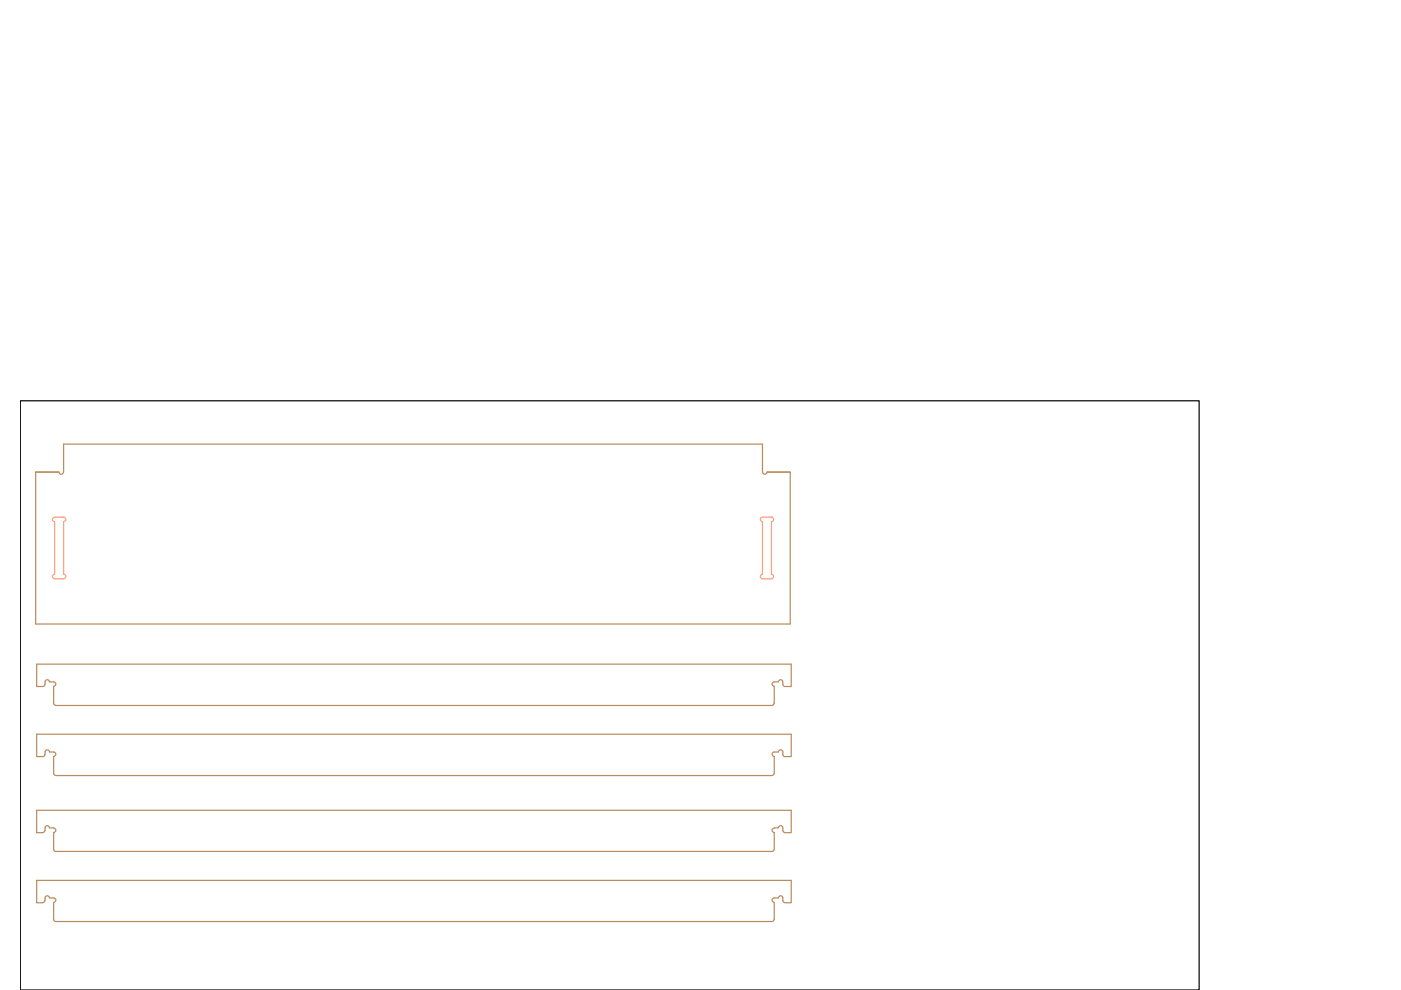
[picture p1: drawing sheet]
<svg xmlns="http://www.w3.org/2000/svg" width="297mm" height="210mm" viewBox="0 0 297 210" stroke-linecap="round" stroke-linejoin="round" font-family="sans-serif">
<!-- layer: Livello 1 -->
<path d="M4.3 85h249.9v124.9h-249.9z" fill="none" stroke="#000" stroke-width=".25"/>
<g fill="none" stroke="#b88a5c" stroke-width=".25">
<path d="M12.5 100.1h-4.9v32.2h159.9v-32.2h-4.8h4.8M12.5 100.1a.47 .47 0 0 0 .5 .5 .47 .47 0 0 0 .4-.5M13.5 100.1v-5.9h148.2v5.9M161.7 100.1a.47 .47 0 0 0 .5 .5 .47 .47 0 0 0 .4-.5M9.6 145.1v-.5a.47 .47 0 0 1 .4-.5 .47 .47 0 0 1 .5 .5h.9a.47 .47 0 0 1 .4 .4 .47 .47 0 0 1-.4 .5v3.6l.2 .4h.2M9.6 160v-.6a.47 .47 0 0 1 .4-.4 .47 .47 0 0 1 .5 .4h.9a.47 .47 0 0 1 .4 .5 .47 .47 0 0 1-.4 .5v3.6l.2 .3 .2 .1M11.8 149.6h151.9M164.1 149.1v.2l-.4 .2M165 144.6h-.8a.47 .47 0 0 0-.5 .4 .47 .47 0 0 0 .5 .5v3.6M165 159.4h-.8a.47 .47 0 0 0-.5 .5 .47 .47 0 0 0 .5 .5v3.6M165 144.6a.47 .47 0 0 1 .5-.5 .47 .47 0 0 1 .5 .5v.5l.2 .4 1.6 .1v-4.8h-160v4.8h1.3l.2-.1 .2-.4M165 159.4a.47 .47 0 0 1 .5-.4 .47 .47 0 0 1 .5 .4v.6l.2 .4h1.6v-4.7h-160v4.7h1.3l.4-.2v-.2"/>
<path d="M9.5 176.1v.2l-.4 .2M9.6 176.1v-.6a.47 .47 0 0 1 .4-.4 .47 .47 0 0 1 .5 .4l.9 .1a.47 .47 0 0 1 .4 .4 .47 .47 0 0 1-.4 .5v3.6v.2l.4 .2h151.9l.4-.2v-.2M164.1 164v.2l-.4 .2h-151.9M165 175.5l-.8 .1a.47 .47 0 0 0-.5 .4 .47 .47 0 0 0 .5 .5v3.6M165 175.5a.47 .47 0 0 1 .5-.4 .47 .47 0 0 1 .5 .4v.8l.4 .2M166.4 176.5h1.4v-4.7h-160v4.7h1.3M9.5 190.9l-.2 .4-.2 .1M9.6 190.9v-.5a.47 .47 0 0 1 .4-.5 .47 .47 0 0 1 .5 .5h.9a.47 .47 0 0 1 .4 .5 .47 .47 0 0 1-.4 .4M11.4 191.4v3.6v.2l.4 .2h151.9l.4-.2v-.2M164.2 191.4v3.6M165 190.4h-.8a.47 .47 0 0 0-.5 .5 .47 .47 0 0 0 .5 .4M165 190.4a.47 .47 0 0 1 .5-.5 .47 .47 0 0 1 .5 .5v.8l.4 .2"/>
<path d="M166.4 191.4h1.4v-4.7h-160v4.7h1.3"/>
</g>
<path d="M11.6 110.6v11.2a.47 .47 0 0 0-.5 .4 .47 .47 0 0 0 .5 .5M13.5 109.7h-1.9a.47 .47 0 0 0-.5 .4 .47 .47 0 0 0 .5 .5M13.5 109.7h.1M13.5 109.7a.47 .47 0 0 1 .5 .4 .47 .47 0 0 1-.5 .5M13.5 110.6v11.2a.47 .47 0 0 1 .5 .4 .47 .47 0 0 1-.5 .5M161.7 110.6v11.2a.47 .47 0 0 0-.5 .4 .47 .47 0 0 0 .5 .5M163.6 109.7h-1.9a.47 .47 0 0 0-.5 .4 .47 .47 0 0 0 .5 .5M163.6 109.7h.1M163.6 109.7a.47 .47 0 0 1 .4 .4 .47 .47 0 0 1-.4 .5M163.6 110.6v11.2a.47 .47 0 0 1 .4 .4 .47 .47 0 0 1-.4 .5M11.6 122.7h1.9M161.7 122.7h1.9" fill="none" stroke="#ff9f7f" stroke-width=".25"/>
</svg>
